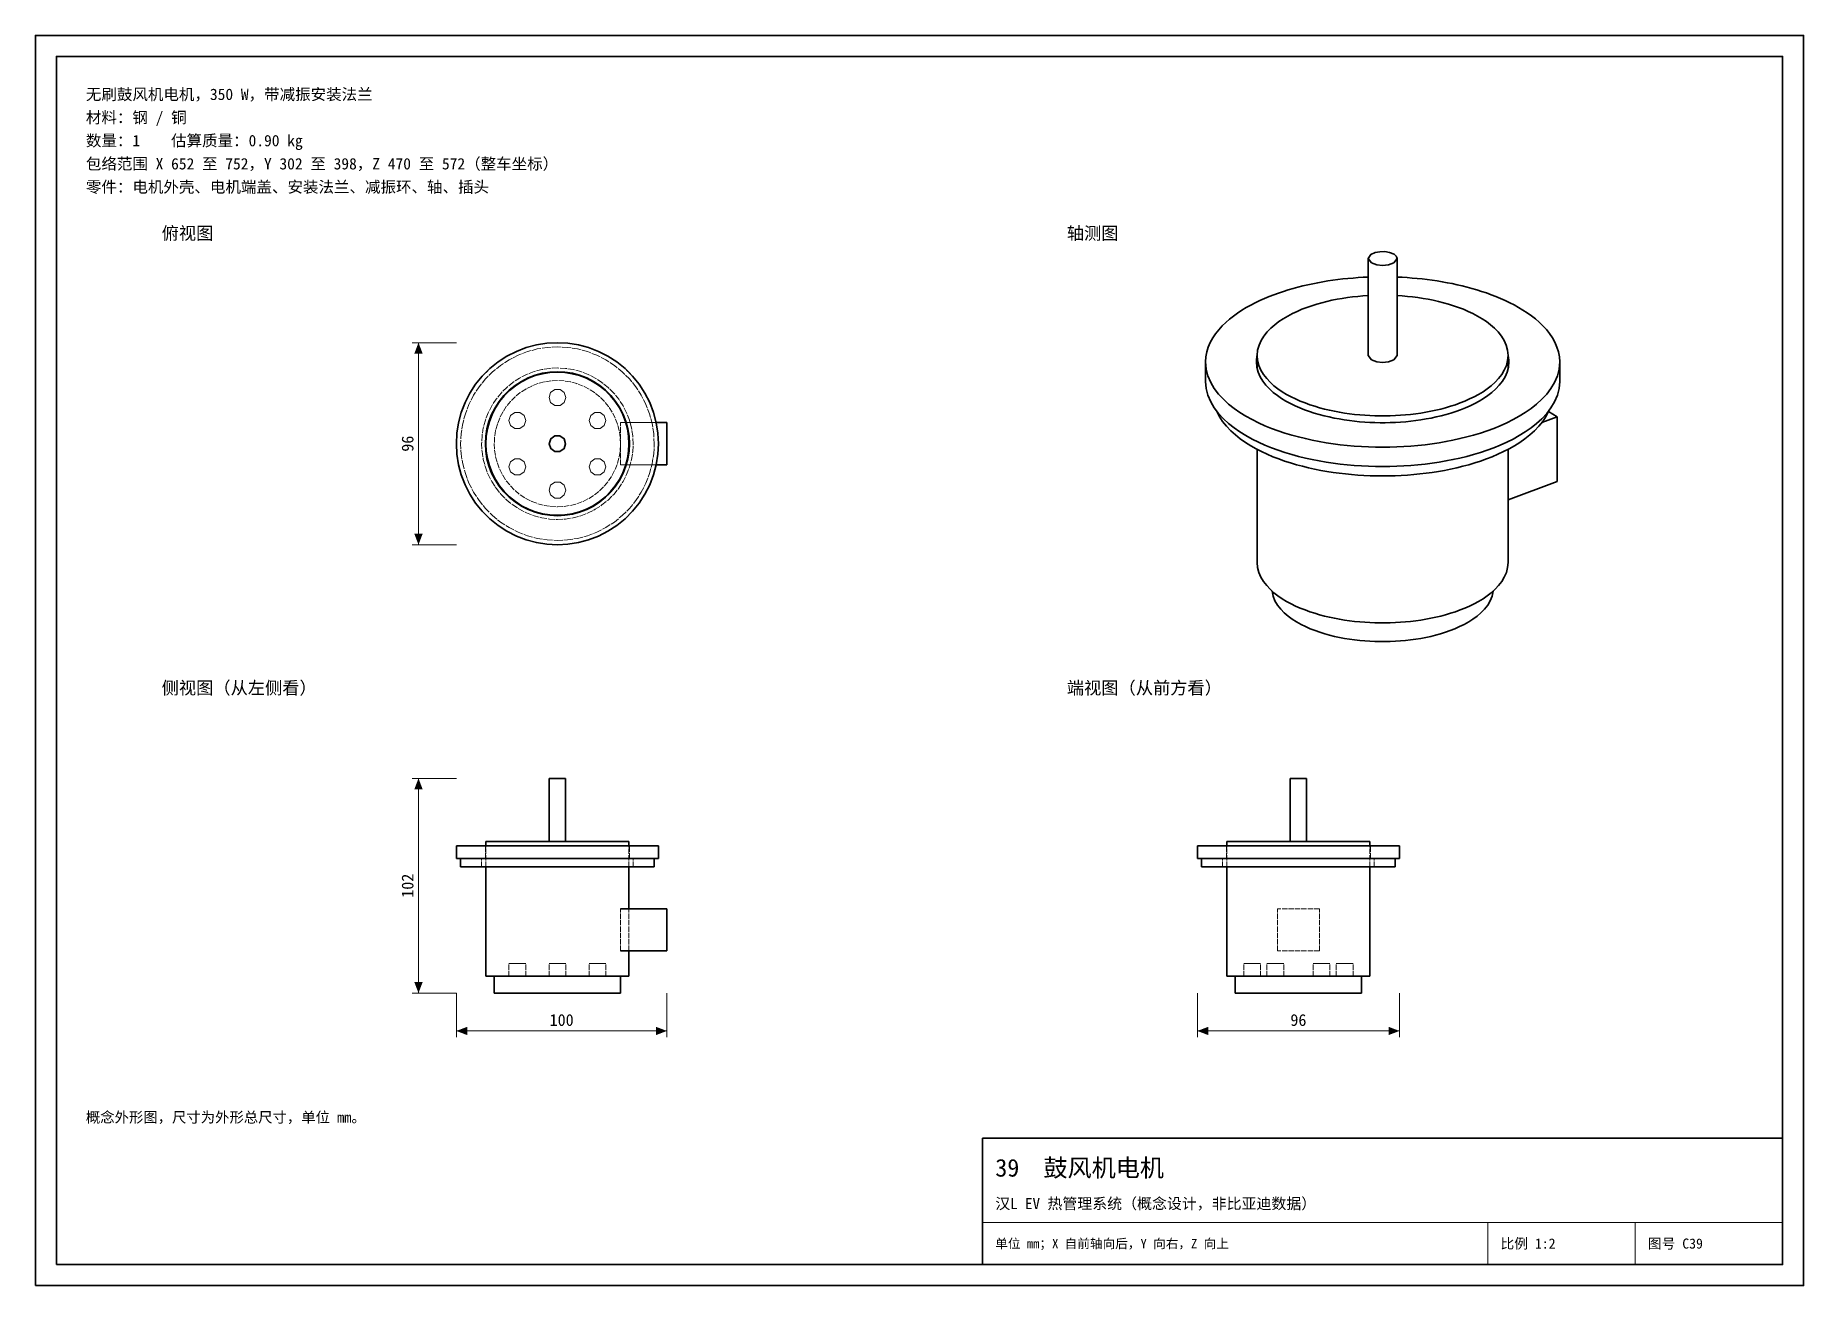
# Model space of a CAD drawing. Header units: millimetres. Extents: x 0 to 420, y 0 to 297.
import ezdxf
from ezdxf.enums import TextEntityAlignment as Align

# ---------------------------------------------------------------- set-up
doc = ezdxf.new("R2010")
doc.units = ezdxf.units.MM
doc.linetypes.add('DASHED', pattern=[1.524, 1.27, -0.254])
for name, color, linetype, lineweight, true_color in [('DIM', 7, 'Continuous', 18, 0x1e5aa0), ('FRAME', 7, 'Continuous', 35, 0x3c3c3c), ('HIDDEN', 7, 'DASHED', 13, 0x969696), ('OUTLINE', 7, 'Continuous', 35, 0x141414), ('TEXT', 7, 'Continuous', 18, 0x141414), ('THIN', 7, 'Continuous', 13, 0x6e6e6e)]:
    doc.layers.add(name, color=color, linetype=linetype, lineweight=lineweight, true_color=true_color)
doc.styles.add('ZH', font='simsun.ttc')

msp = doc.modelspace()

# ---------------------------------------------------------------- texts
at = {"layer": 'DIM', "style": 'ZH'}
for s, p in [('96', (88.4, 200)), ('102', (88.4, 95))]:
    msp.add_text(s, height=2.8, rotation=90, dxfattribs=at).set_placement(p, align=Align.MIDDLE_CENTER)
for s, p in [('100', (125, 63.1)), ('96', (300, 63.1))]:
    msp.add_text(s, height=2.8, dxfattribs=at).set_placement(p, align=Align.MIDDLE_CENTER)
at = {"layer": 'TEXT', "style": 'ZH'}
for s, height, p in [('无刷鼓风机电机，350 W，带减振安装法兰', 2.7, (12, 283)), ('材料：钢 / 铜', 2.7, (12, 277.5)), ('数量：1    估算质量：0.90 kg', 2.7, (12, 272)), ('包络范围 X 652 至 752，Y 302 至 398，Z 470 至 572（整车坐标）', 2.7, (12, 266.5)), ('零件：电机外壳、电机端盖、安装法兰、减振环、轴、插头', 2.7, (12, 261)), ('俯视图', 3, (30, 250)), ('轴测图', 3, (245, 250)), ('侧视图（从左侧看）', 3, (30, 142)), ('端视图（从前方看）', 3, (245, 142)), ('概念外形图，尺寸为外形总尺寸，单位 mm。', 2.5, (12, 40)), ('39  鼓风机电机', 4.2, (228, 28)), ('汉L EV 热管理系统（概念设计，非比亚迪数据）', 2.6, (228, 19.5)), ('单位 mm；X 自前轴向后，Y 向右，Z 向上', 2.2, (228, 10)), ('比例 1:2', 2.4, (348, 10)), ('图号 C39', 2.4, (383, 10))]:
    msp.add_text(s, height=height, dxfattribs=at).set_placement(p, align=Align.MIDDLE_LEFT)

# ---------------------------------------------------------------- hatches: boundary and pattern name
at = {"layer": 'DIM'}
for points in [[(91, 224), (90.01, 221.4), (91.99, 221.4)], [(91, 176), (91.99, 178.6), (90.01, 178.6)], [(91, 120.5), (90.01, 117.9), (91.99, 117.9)], [(91, 69.5), (91.99, 72.1), (90.01, 72.1)], [(100, 60.5), (102.6, 59.51), (102.6, 61.49)], [(150, 60.5), (147.4, 61.49), (147.4, 59.51)], [(276, 60.5), (278.6, 59.51), (278.6, 61.49)], [(324, 60.5), (321.4, 61.49), (321.4, 59.51)]]:
    msp.add_hatch(color=7, dxfattribs=at).paths.add_polyline_path(points)

# ---------------------------------------------------------------- linework, layer by layer
for points in [[(100, 224), (89.5, 224)], [(91, 176), (91, 224)], [(100, 176), (89.5, 176)], [(100, 120.5), (89.5, 120.5)], [(91, 69.5), (91, 120.5)], [(100, 69.5), (89.5, 69.5)], [(100, 69.5), (100, 59)], [(150, 69.5), (150, 59)], [(276, 69.5), (276, 59)], [(324, 69.5), (324, 59)], [(100, 60.5), (150, 60.5)], [(276, 60.5), (324, 60.5)]]:
    msp.add_lwpolyline(points, dxfattribs=at)
at = {"layer": 'FRAME'}
for points in [[(0, 0), (420, 0), (420, 297), (0, 297)], [(5, 5), (415, 5), (415, 292), (5, 292)], [(225, 5), (415, 5), (415, 35), (225, 35)]]:
    msp.add_lwpolyline(points, close=True, dxfattribs=at)
at = {"layer": 'HIDDEN'}
for points in [[(148, 200), (147.87, 202.51), (147.48, 204.99), (146.83, 207.42), (145.93, 209.76), (144.78, 212), (143.42, 214.11), (141.84, 216.06), (140.06, 217.84), (138.11, 219.42), (136, 220.78), (133.76, 221.93), (131.42, 222.83), (128.99, 223.48), (126.51, 223.87), (124, 224), (121.49, 223.87), (119.01, 223.48), (116.58, 222.83), (114.24, 221.93), (112, 220.78), (109.89, 219.42), (107.94, 217.84), (106.16, 216.06), (104.58, 214.11), (103.22, 212), (102.07, 209.76), (101.17, 207.42), (100.52, 204.99), (100.13, 202.51), (100, 200), (100.13, 197.49), (100.52, 195.01), (101.17, 192.58), (102.07, 190.24), (103.22, 188), (104.58, 185.89), (106.16, 183.94), (107.94, 182.16), (109.89, 180.58), (112, 179.22), (114.24, 178.07), (116.58, 177.17), (119.01, 176.52), (121.49, 176.13), (124, 176), (126.51, 176.13), (128.99, 176.52), (131.42, 177.17), (133.76, 178.07), (136, 179.22), (138.11, 180.58), (140.06, 182.16), (141.84, 183.94), (143.42, 185.89), (144.78, 188), (145.93, 190.24), (146.83, 192.58), (147.48, 195.01), (147.87, 197.49), (148, 200)], [(147, 200), (146.87, 202.4), (146.5, 204.78), (145.87, 207.11), (145.01, 209.35), (143.92, 211.5), (142.61, 213.52), (141.09, 215.39), (139.39, 217.09), (137.52, 218.61), (135.5, 219.92), (133.35, 221.01), (131.11, 221.87), (128.78, 222.5), (126.4, 222.87), (124, 223), (121.6, 222.87), (119.22, 222.5), (116.89, 221.87), (114.65, 221.01), (112.5, 219.92), (110.48, 218.61), (108.61, 217.09), (106.91, 215.39), (105.39, 213.52), (104.08, 211.5), (102.99, 209.35), (102.13, 207.11), (101.5, 204.78), (101.13, 202.4), (101, 200), (101.13, 197.6), (101.5, 195.22), (102.13, 192.89), (102.99, 190.65), (104.08, 188.5), (105.39, 186.48), (106.91, 184.61), (108.61, 182.91), (110.48, 181.39), (112.5, 180.08), (114.65, 178.99), (116.89, 178.13), (119.22, 177.5), (121.6, 177.13), (124, 177), (126.4, 177.13), (128.78, 177.5), (131.11, 178.13), (133.35, 178.99), (135.5, 180.08), (137.52, 181.39), (139.39, 182.91), (141.09, 184.61), (142.61, 186.48), (143.92, 188.5), (145.01, 190.65), (145.87, 192.89), (146.5, 195.22), (146.87, 197.6), (147, 200)], [(147, 200), (146.87, 202.4), (146.5, 204.78), (145.87, 207.11), (145.01, 209.35), (143.92, 211.5), (142.61, 213.52), (141.09, 215.39), (139.39, 217.09), (137.52, 218.61), (135.5, 219.92), (133.35, 221.01), (131.11, 221.87), (128.78, 222.5), (126.4, 222.87), (124, 223), (121.6, 222.87), (119.22, 222.5), (116.89, 221.87), (114.65, 221.01), (112.5, 219.92), (110.48, 218.61), (108.61, 217.09), (106.91, 215.39), (105.39, 213.52), (104.08, 211.5), (102.99, 209.35), (102.13, 207.11), (101.5, 204.78), (101.13, 202.4), (101, 200), (101.13, 197.6), (101.5, 195.22), (102.13, 192.89), (102.99, 190.65), (104.08, 188.5), (105.39, 186.48), (106.91, 184.61), (108.61, 182.91), (110.48, 181.39), (112.5, 180.08), (114.65, 178.99), (116.89, 178.13), (119.22, 177.5), (121.6, 177.13), (124, 177), (126.4, 177.13), (128.78, 177.5), (131.11, 178.13), (133.35, 178.99), (135.5, 180.08), (137.52, 181.39), (139.39, 182.91), (141.09, 184.61), (142.61, 186.48), (143.92, 188.5), (145.01, 190.65), (145.87, 192.89), (146.5, 195.22), (146.87, 197.6), (147, 200)], [(142, 200), (141.9, 201.88), (141.61, 203.74), (141.12, 205.56), (140.44, 207.32), (139.59, 209), (138.56, 210.58), (137.38, 212.04), (136.04, 213.38), (134.58, 214.56), (133, 215.59), (131.32, 216.44), (129.56, 217.12), (127.74, 217.61), (125.88, 217.9), (124, 218), (122.12, 217.9), (120.26, 217.61), (118.44, 217.12), (116.68, 216.44), (115, 215.59), (113.42, 214.56), (111.96, 213.38), (110.62, 212.04), (109.44, 210.58), (108.41, 209), (107.56, 207.32), (106.88, 205.56), (106.39, 203.74), (106.1, 201.88), (106, 200), (106.1, 198.12), (106.39, 196.26), (106.88, 194.44), (107.56, 192.68), (108.41, 191), (109.44, 189.42), (110.62, 187.96), (111.96, 186.62), (113.42, 185.44), (115, 184.41), (116.68, 183.56), (118.44, 182.88), (120.26, 182.39), (122.12, 182.1), (124, 182), (125.88, 182.1), (127.74, 182.39), (129.56, 182.88), (131.32, 183.56), (133, 184.41), (134.58, 185.44), (136.04, 186.62), (137.38, 187.96), (138.56, 189.42), (139.59, 191), (140.44, 192.68), (141.12, 194.44), (141.61, 196.26), (141.9, 198.12), (142, 200)], [(142, 200), (141.9, 201.88), (141.61, 203.74), (141.12, 205.56), (140.44, 207.32), (139.59, 209), (138.56, 210.58), (137.38, 212.04), (136.04, 213.38), (134.58, 214.56), (133, 215.59), (131.32, 216.44), (129.56, 217.12), (127.74, 217.61), (125.88, 217.9), (124, 218), (122.12, 217.9), (120.26, 217.61), (118.44, 217.12), (116.68, 216.44), (115, 215.59), (113.42, 214.56), (111.96, 213.38), (110.62, 212.04), (109.44, 210.58), (108.41, 209), (107.56, 207.32), (106.88, 205.56), (106.39, 203.74), (106.1, 201.88), (106, 200), (106.1, 198.12), (106.39, 196.26), (106.88, 194.44), (107.56, 192.68), (108.41, 191), (109.44, 189.42), (110.62, 187.96), (111.96, 186.62), (113.42, 185.44), (115, 184.41), (116.68, 183.56), (118.44, 182.88), (120.26, 182.39), (122.12, 182.1), (124, 182), (125.88, 182.1), (127.74, 182.39), (129.56, 182.88), (131.32, 183.56), (133, 184.41), (134.58, 185.44), (136.04, 186.62), (137.38, 187.96), (138.56, 189.42), (139.59, 191), (140.44, 192.68), (141.12, 194.44), (141.61, 196.26), (141.9, 198.12), (142, 200)], [(141.1, 200), (141.01, 201.79), (140.73, 203.56), (140.26, 205.28), (139.62, 206.96), (138.81, 208.55), (137.83, 210.05), (136.71, 211.44), (135.44, 212.71), (134.05, 213.83), (132.55, 214.81), (130.96, 215.62), (129.28, 216.26), (127.56, 216.73), (125.79, 217.01), (124, 217.1), (122.21, 217.01), (120.44, 216.73), (118.72, 216.26), (117.04, 215.62), (115.45, 214.81), (113.95, 213.83), (112.56, 212.71), (111.29, 211.44), (110.17, 210.05), (109.19, 208.55), (108.38, 206.96), (107.74, 205.28), (107.27, 203.56), (106.99, 201.79), (106.9, 200), (106.99, 198.21), (107.27, 196.44), (107.74, 194.72), (108.38, 193.04), (109.19, 191.45), (110.17, 189.95), (111.29, 188.56), (112.56, 187.29), (113.95, 186.17), (115.45, 185.19), (117.04, 184.38), (118.72, 183.74), (120.44, 183.27), (122.21, 182.99), (124, 182.9), (125.79, 182.99), (127.56, 183.27), (129.28, 183.74), (130.96, 184.38), (132.55, 185.19), (134.05, 186.17), (135.44, 187.29), (136.71, 188.56), (137.83, 189.95), (138.81, 191.45), (139.62, 193.04), (140.26, 194.72), (140.73, 196.44), (141.01, 198.21), (141.1, 200)], [(141, 200), (140.91, 201.78), (140.63, 203.53), (140.17, 205.25), (139.53, 206.91), (138.72, 208.5), (137.75, 209.99), (136.63, 211.38), (135.38, 212.63), (133.99, 213.75), (132.5, 214.72), (130.91, 215.53), (129.25, 216.17), (127.53, 216.63), (125.78, 216.91), (124, 217), (122.22, 216.91), (120.47, 216.63), (118.75, 216.17), (117.09, 215.53), (115.5, 214.72), (114.01, 213.75), (112.62, 212.63), (111.37, 211.38), (110.25, 209.99), (109.28, 208.5), (108.47, 206.91), (107.83, 205.25), (107.37, 203.53), (107.09, 201.78), (107, 200), (107.09, 198.22), (107.37, 196.47), (107.83, 194.75), (108.47, 193.09), (109.28, 191.5), (110.25, 190.01), (111.37, 188.62), (112.62, 187.37), (114.01, 186.25), (115.5, 185.28), (117.09, 184.47), (118.75, 183.83), (120.47, 183.37), (122.22, 183.09), (124, 183), (125.78, 183.09), (127.53, 183.37), (129.25, 183.83), (130.91, 184.47), (132.5, 185.28), (133.99, 186.25), (135.38, 187.37), (136.63, 188.62), (137.75, 190.01), (138.72, 191.5), (139.53, 193.09), (140.17, 194.75), (140.63, 196.47), (140.91, 198.22), (141, 200)], [(139, 200), (138.92, 201.57), (138.67, 203.12), (138.27, 204.64), (137.7, 206.1), (136.99, 207.5), (136.14, 208.82), (135.15, 210.04), (134.04, 211.15), (132.82, 212.14), (131.5, 212.99), (130.1, 213.7), (128.64, 214.27), (127.12, 214.67), (125.57, 214.92), (124, 215), (122.43, 214.92), (120.88, 214.67), (119.36, 214.27), (117.9, 213.7), (116.5, 212.99), (115.18, 212.14), (113.96, 211.15), (112.85, 210.04), (111.86, 208.82), (111.01, 207.5), (110.3, 206.1), (109.73, 204.64), (109.33, 203.12), (109.08, 201.57), (109, 200), (109.08, 198.43), (109.33, 196.88), (109.73, 195.36), (110.3, 193.9), (111.01, 192.5), (111.86, 191.18), (112.85, 189.96), (113.96, 188.85), (115.18, 187.86), (116.5, 187.01), (117.9, 186.3), (119.36, 185.73), (120.88, 185.33), (122.43, 185.08), (124, 185), (125.57, 185.08), (127.12, 185.33), (128.64, 185.73), (130.1, 186.3), (131.5, 187.01), (132.82, 187.86), (134.04, 188.85), (135.15, 189.96), (136.14, 191.18), (136.99, 192.5), (137.7, 193.9), (138.27, 195.36), (138.67, 196.88), (138.92, 198.43), (139, 200)], [(139, 200), (138.92, 201.57), (138.67, 203.12), (138.27, 204.64), (137.7, 206.1), (136.99, 207.5), (136.14, 208.82), (135.15, 210.04), (134.04, 211.15), (132.82, 212.14), (131.5, 212.99), (130.1, 213.7), (128.64, 214.27), (127.12, 214.67), (125.57, 214.92), (124, 215), (122.43, 214.92), (120.88, 214.67), (119.36, 214.27), (117.9, 213.7), (116.5, 212.99), (115.18, 212.14), (113.96, 211.15), (112.85, 210.04), (111.86, 208.82), (111.01, 207.5), (110.3, 206.1), (109.73, 204.64), (109.33, 203.12), (109.08, 201.57), (109, 200), (109.08, 198.43), (109.33, 196.88), (109.73, 195.36), (110.3, 193.9), (111.01, 192.5), (111.86, 191.18), (112.85, 189.96), (113.96, 188.85), (115.18, 187.86), (116.5, 187.01), (117.9, 186.3), (119.36, 185.73), (120.88, 185.33), (122.43, 185.08), (124, 185), (125.57, 185.08), (127.12, 185.33), (128.64, 185.73), (130.1, 186.3), (131.5, 187.01), (132.82, 187.86), (134.04, 188.85), (135.15, 189.96), (136.14, 191.18), (136.99, 192.5), (137.7, 193.9), (138.27, 195.36), (138.67, 196.88), (138.92, 198.43), (139, 200)], [(126, 211), (125.62, 212.18), (124.62, 212.9), (123.38, 212.9), (122.38, 212.18), (122, 211), (122.38, 209.82), (123.38, 209.1), (124.62, 209.1), (125.62, 209.82), (126, 211)], [(126, 211), (125.62, 212.18), (124.62, 212.9), (123.38, 212.9), (122.38, 212.18), (122, 211), (122.38, 209.82), (123.38, 209.1), (124.62, 209.1), (125.62, 209.82), (126, 211)], [(116.47, 205.5), (116.09, 206.68), (115.09, 207.4), (113.86, 207.4), (112.86, 206.68), (112.47, 205.5), (112.86, 204.32), (113.86, 203.6), (115.09, 203.6), (116.09, 204.32), (116.47, 205.5)], [(116.47, 205.5), (116.09, 206.68), (115.09, 207.4), (113.86, 207.4), (112.86, 206.68), (112.47, 205.5), (112.86, 204.32), (113.86, 203.6), (115.09, 203.6), (116.09, 204.32), (116.47, 205.5)], [(135.53, 205.5), (135.14, 206.68), (134.14, 207.4), (132.91, 207.4), (131.91, 206.68), (131.53, 205.5), (131.91, 204.32), (132.91, 203.6), (134.14, 203.6), (135.14, 204.32), (135.53, 205.5)], [(135.53, 205.5), (135.14, 206.68), (134.14, 207.4), (132.91, 207.4), (131.91, 206.68), (131.53, 205.5), (131.91, 204.32), (132.91, 203.6), (134.14, 203.6), (135.14, 204.32), (135.53, 205.5)], [(125.95, 200), (125.58, 201.15), (124.6, 201.85), (123.4, 201.85), (122.42, 201.15), (122.05, 200), (122.42, 198.85), (123.4, 198.15), (124.6, 198.15), (125.58, 198.85), (125.95, 200)], [(139, 195), (139, 205)], [(139, 195), (139, 205)], [(139, 205), (150, 205)], [(139, 205), (140.25, 205)], [(140.35, 205), (147.47, 205)], [(150, 195), (150, 205)], [(116.47, 194.5), (116.09, 195.68), (115.09, 196.4), (113.86, 196.4), (112.86, 195.68), (112.47, 194.5), (112.86, 193.32), (113.86, 192.6), (115.09, 192.6), (116.09, 193.32), (116.47, 194.5)], [(116.47, 194.5), (116.09, 195.68), (115.09, 196.4), (113.86, 196.4), (112.86, 195.68), (112.47, 194.5), (112.86, 193.32), (113.86, 192.6), (115.09, 192.6), (116.09, 193.32), (116.47, 194.5)], [(135.53, 194.5), (135.14, 195.68), (134.14, 196.4), (132.91, 196.4), (131.91, 195.68), (131.53, 194.5), (131.91, 193.32), (132.91, 192.6), (134.14, 192.6), (135.14, 193.32), (135.53, 194.5)], [(135.53, 194.5), (135.14, 195.68), (134.14, 196.4), (132.91, 196.4), (131.91, 195.68), (131.53, 194.5), (131.91, 193.32), (132.91, 192.6), (134.14, 192.6), (135.14, 193.32), (135.53, 194.5)], [(139, 195), (150, 195)], [(139, 195), (140.25, 195)], [(140.35, 195), (147.47, 195)], [(126, 189), (125.62, 190.18), (124.62, 190.9), (123.38, 190.9), (122.38, 190.18), (122, 189), (122.38, 187.82), (123.38, 187.1), (124.62, 187.1), (125.62, 187.82), (126, 189)], [(126, 189), (125.62, 190.18), (124.62, 190.9), (123.38, 190.9), (122.38, 190.18), (122, 189), (122.38, 187.82), (123.38, 187.1), (124.62, 187.1), (125.62, 187.82), (126, 189)], [(125.95, 120.5), (125.3, 120.5), (124.65, 120.5), (124, 120.5), (123.35, 120.5), (122.7, 120.5), (122.05, 120.5)], [(300, 120.5), (299.68, 120.5), (299.35, 120.5), (299.03, 120.5), (298.7, 120.5), (298.38, 120.5), (298.05, 120.5)], [(301.95, 120.5), (301.62, 120.5), (301.3, 120.5), (300.98, 120.5), (300.65, 120.5), (300.32, 120.5), (300, 120.5)], [(141, 105.5), (139.79, 105.5), (138.57, 105.5), (137.36, 105.5), (136.14, 105.5), (134.93, 105.5), (133.71, 105.5), (132.5, 105.5), (131.29, 105.5), (130.07, 105.5), (128.86, 105.5), (127.64, 105.5), (126.43, 105.5), (125.21, 105.5), (124, 105.5), (122.79, 105.5), (121.57, 105.5), (120.36, 105.5), (119.14, 105.5), (117.93, 105.5), (116.71, 105.5), (115.5, 105.5), (114.29, 105.5), (113.07, 105.5), (111.86, 105.5), (110.64, 105.5), (109.43, 105.5), (108.21, 105.5), (107, 105.5)], [(125.95, 105.5), (125.3, 105.5), (124.65, 105.5), (124, 105.5), (123.35, 105.5), (122.7, 105.5), (122.05, 105.5)], [(122.05, 105.5), (122.7, 105.5), (123.35, 105.5), (124, 105.5), (124.65, 105.5), (125.3, 105.5), (125.95, 105.5)], [(300, 105.5), (298.79, 105.5), (297.57, 105.5), (296.36, 105.5), (295.14, 105.5), (293.93, 105.5), (292.71, 105.5), (291.5, 105.5), (290.29, 105.5), (289.07, 105.5), (287.86, 105.5), (286.64, 105.5), (285.43, 105.5), (284.21, 105.5), (283, 105.5)], [(300, 105.5), (299.68, 105.5), (299.35, 105.5), (299.03, 105.5), (298.7, 105.5), (298.38, 105.5), (298.05, 105.5)], [(298.05, 105.5), (298.7, 105.5), (299.35, 105.5), (300, 105.5), (300.65, 105.5), (301.3, 105.5), (301.95, 105.5)], [(317, 105.5), (315.79, 105.5), (314.57, 105.5), (313.36, 105.5), (312.14, 105.5), (310.93, 105.5), (309.71, 105.5), (308.5, 105.5), (307.29, 105.5), (306.07, 105.5), (304.86, 105.5), (303.64, 105.5), (302.43, 105.5), (301.21, 105.5), (300, 105.5)], [(301.95, 105.5), (301.62, 105.5), (301.3, 105.5), (300.98, 105.5), (300.65, 105.5), (300.32, 105.5), (300, 105.5)], [(148, 104.5), (146.8, 104.5), (145.6, 104.5), (144.4, 104.5), (143.2, 104.5), (142, 104.5), (140.8, 104.5), (139.6, 104.5), (138.4, 104.5), (137.2, 104.5), (136, 104.5), (134.8, 104.5), (133.6, 104.5), (132.4, 104.5), (131.2, 104.5), (130, 104.5), (128.8, 104.5), (127.6, 104.5), (126.4, 104.5), (125.2, 104.5), (124, 104.5), (122.8, 104.5), (121.6, 104.5), (120.4, 104.5), (119.2, 104.5), (118, 104.5), (116.8, 104.5), (115.6, 104.5), (114.4, 104.5), (113.2, 104.5), (112, 104.5), (110.8, 104.5), (109.6, 104.5), (108.4, 104.5), (107.2, 104.5), (106, 104.5), (104.8, 104.5), (103.6, 104.5), (102.4, 104.5), (101.2, 104.5), (100, 104.5)], [(148, 101.5), (146.8, 101.5), (145.6, 101.5), (144.4, 101.5), (143.2, 101.5), (142, 101.5), (140.8, 101.5), (139.6, 101.5), (138.4, 101.5), (137.2, 101.5), (136, 101.5), (134.8, 101.5), (133.6, 101.5), (132.4, 101.5), (131.2, 101.5), (130, 101.5), (128.8, 101.5), (127.6, 101.5), (126.4, 101.5), (125.2, 101.5), (124, 101.5), (122.8, 101.5), (121.6, 101.5), (120.4, 101.5), (119.2, 101.5), (118, 101.5), (116.8, 101.5), (115.6, 101.5), (114.4, 101.5), (113.2, 101.5), (112, 101.5), (110.8, 101.5), (109.6, 101.5), (108.4, 101.5), (107.2, 101.5), (106, 101.5), (104.8, 101.5), (103.6, 101.5), (102.4, 101.5), (101.2, 101.5), (100, 101.5)], [(147, 101.5), (145.79, 101.5), (144.58, 101.5), (143.37, 101.5), (142.16, 101.5), (140.95, 101.5), (139.74, 101.5), (138.53, 101.5), (137.32, 101.5), (136.11, 101.5), (134.89, 101.5), (133.68, 101.5), (132.47, 101.5), (131.26, 101.5), (130.05, 101.5), (128.84, 101.5), (127.63, 101.5), (126.42, 101.5), (125.21, 101.5), (124, 101.5), (122.79, 101.5), (121.58, 101.5), (120.37, 101.5), (119.16, 101.5), (117.95, 101.5), (116.74, 101.5), (115.53, 101.5), (114.32, 101.5), (113.11, 101.5), (111.89, 101.5), (110.68, 101.5), (109.47, 101.5), (108.26, 101.5), (107.05, 101.5), (105.84, 101.5), (104.63, 101.5), (103.42, 101.5), (102.21, 101.5), (101, 101.5)], [(101, 101.5), (102.21, 101.5), (103.42, 101.5), (104.63, 101.5), (105.84, 101.5), (107.05, 101.5), (108.26, 101.5), (109.47, 101.5), (110.68, 101.5), (111.89, 101.5), (113.11, 101.5), (114.32, 101.5), (115.53, 101.5), (116.74, 101.5), (117.95, 101.5), (119.16, 101.5), (120.37, 101.5), (121.58, 101.5), (122.79, 101.5), (124, 101.5), (125.21, 101.5), (126.42, 101.5), (127.63, 101.5), (128.84, 101.5), (130.05, 101.5), (131.26, 101.5), (132.47, 101.5), (133.68, 101.5), (134.89, 101.5), (136.11, 101.5), (137.32, 101.5), (138.53, 101.5), (139.74, 101.5), (140.95, 101.5), (142.16, 101.5), (143.37, 101.5), (144.58, 101.5), (145.79, 101.5), (147, 101.5)], [(142, 101.5), (140.8, 101.5), (139.6, 101.5), (138.4, 101.5), (137.2, 101.5), (136, 101.5), (134.8, 101.5), (133.6, 101.5), (132.4, 101.5), (131.2, 101.5), (130, 101.5), (128.8, 101.5), (127.6, 101.5), (126.4, 101.5), (125.2, 101.5), (124, 101.5), (122.8, 101.5), (121.6, 101.5), (120.4, 101.5), (119.2, 101.5), (118, 101.5), (116.8, 101.5), (115.6, 101.5), (114.4, 101.5), (113.2, 101.5), (112, 101.5), (110.8, 101.5), (109.6, 101.5), (108.4, 101.5), (107.2, 101.5), (106, 101.5)], [(106, 101.5), (107.2, 101.5), (108.4, 101.5), (109.6, 101.5), (110.8, 101.5), (112, 101.5), (113.2, 101.5), (114.4, 101.5), (115.6, 101.5), (116.8, 101.5), (118, 101.5), (119.2, 101.5), (120.4, 101.5), (121.6, 101.5), (122.8, 101.5), (124, 101.5), (125.2, 101.5), (126.4, 101.5), (127.6, 101.5), (128.8, 101.5), (130, 101.5), (131.2, 101.5), (132.4, 101.5), (133.6, 101.5), (134.8, 101.5), (136, 101.5), (137.2, 101.5), (138.4, 101.5), (139.6, 101.5), (140.8, 101.5), (142, 101.5)], [(106, 99.5), (106, 101.5)], [(141.1, 104.5), (139.88, 104.5), (138.66, 104.5), (137.44, 104.5), (136.21, 104.5), (134.99, 104.5), (133.77, 104.5), (132.55, 104.5), (131.33, 104.5), (130.11, 104.5), (128.89, 104.5), (127.66, 104.5), (126.44, 104.5), (125.22, 104.5), (124, 104.5), (122.78, 104.5), (121.56, 104.5), (120.34, 104.5), (119.11, 104.5), (117.89, 104.5), (116.67, 104.5), (115.45, 104.5), (114.23, 104.5), (113.01, 104.5), (111.79, 104.5), (110.56, 104.5), (109.34, 104.5), (108.12, 104.5), (106.9, 104.5)], [(106.9, 104.5), (108.12, 104.5), (109.34, 104.5), (110.56, 104.5), (111.79, 104.5), (113.01, 104.5), (114.23, 104.5), (115.45, 104.5), (116.67, 104.5), (117.89, 104.5), (119.11, 104.5), (120.34, 104.5), (121.56, 104.5), (122.78, 104.5), (124, 104.5), (125.22, 104.5), (126.44, 104.5), (127.66, 104.5), (128.89, 104.5), (130.11, 104.5), (131.33, 104.5), (132.55, 104.5), (133.77, 104.5), (134.99, 104.5), (136.21, 104.5), (137.44, 104.5), (138.66, 104.5), (139.88, 104.5), (141.1, 104.5)], [(106.9, 101.5), (106.9, 104.5)], [(141.1, 101.5), (139.88, 101.5), (138.66, 101.5), (137.44, 101.5), (136.21, 101.5), (134.99, 101.5), (133.77, 101.5), (132.55, 101.5), (131.33, 101.5), (130.11, 101.5), (128.89, 101.5), (127.66, 101.5), (126.44, 101.5), (125.22, 101.5), (124, 101.5), (122.78, 101.5), (121.56, 101.5), (120.34, 101.5), (119.11, 101.5), (117.89, 101.5), (116.67, 101.5), (115.45, 101.5), (114.23, 101.5), (113.01, 101.5), (111.79, 101.5), (110.56, 101.5), (109.34, 101.5), (108.12, 101.5), (106.9, 101.5)], [(106.9, 101.5), (108.12, 101.5), (109.34, 101.5), (110.56, 101.5), (111.79, 101.5), (113.01, 101.5), (114.23, 101.5), (115.45, 101.5), (116.67, 101.5), (117.89, 101.5), (119.11, 101.5), (120.34, 101.5), (121.56, 101.5), (122.78, 101.5), (124, 101.5), (125.22, 101.5), (126.44, 101.5), (127.66, 101.5), (128.89, 101.5), (130.11, 101.5), (131.33, 101.5), (132.55, 101.5), (133.77, 101.5), (134.99, 101.5), (136.21, 101.5), (137.44, 101.5), (138.66, 101.5), (139.88, 101.5), (141.1, 101.5)], [(107, 99.5), (107, 104.5)], [(141, 99.5), (141, 104.5)], [(141.1, 101.5), (141.1, 104.5)], [(142, 99.5), (142, 101.5)], [(300, 104.5), (298.8, 104.5), (297.6, 104.5), (296.4, 104.5), (295.2, 104.5), (294, 104.5), (292.8, 104.5), (291.6, 104.5), (290.4, 104.5), (289.2, 104.5), (288, 104.5), (286.8, 104.5), (285.6, 104.5), (284.4, 104.5), (283.2, 104.5), (282, 104.5), (280.8, 104.5), (279.6, 104.5), (278.4, 104.5), (277.2, 104.5), (276, 104.5)], [(300, 101.5), (298.8, 101.5), (297.6, 101.5), (296.4, 101.5), (295.2, 101.5), (294, 101.5), (292.8, 101.5), (291.6, 101.5), (290.4, 101.5), (289.2, 101.5), (288, 101.5), (286.8, 101.5), (285.6, 101.5), (284.4, 101.5), (283.2, 101.5), (282, 101.5), (280.8, 101.5), (279.6, 101.5), (278.4, 101.5), (277.2, 101.5), (276, 101.5)], [(300, 101.5), (298.79, 101.5), (297.58, 101.5), (296.37, 101.5), (295.16, 101.5), (293.95, 101.5), (292.74, 101.5), (291.53, 101.5), (290.32, 101.5), (289.11, 101.5), (287.89, 101.5), (286.68, 101.5), (285.47, 101.5), (284.26, 101.5), (283.05, 101.5), (281.84, 101.5), (280.63, 101.5), (279.42, 101.5), (278.21, 101.5), (277, 101.5)], [(277, 101.5), (278.21, 101.5), (279.42, 101.5), (280.63, 101.5), (281.84, 101.5), (283.05, 101.5), (284.26, 101.5), (285.47, 101.5), (286.68, 101.5), (287.89, 101.5), (289.11, 101.5), (290.32, 101.5), (291.53, 101.5), (292.74, 101.5), (293.95, 101.5), (295.16, 101.5), (296.37, 101.5), (297.58, 101.5), (298.79, 101.5), (300, 101.5), (301.21, 101.5), (302.42, 101.5), (303.63, 101.5), (304.84, 101.5), (306.05, 101.5), (307.26, 101.5), (308.47, 101.5), (309.68, 101.5), (310.89, 101.5), (312.11, 101.5), (313.32, 101.5), (314.53, 101.5), (315.74, 101.5), (316.95, 101.5), (318.16, 101.5), (319.37, 101.5), (320.58, 101.5), (321.79, 101.5), (323, 101.5)], [(300, 101.5), (298.8, 101.5), (297.6, 101.5), (296.4, 101.5), (295.2, 101.5), (294, 101.5), (292.8, 101.5), (291.6, 101.5), (290.4, 101.5), (289.2, 101.5), (288, 101.5), (286.8, 101.5), (285.6, 101.5), (284.4, 101.5), (283.2, 101.5), (282, 101.5)], [(282, 101.5), (283.2, 101.5), (284.4, 101.5), (285.6, 101.5), (286.8, 101.5), (288, 101.5), (289.2, 101.5), (290.4, 101.5), (291.6, 101.5), (292.8, 101.5), (294, 101.5), (295.2, 101.5), (296.4, 101.5), (297.6, 101.5), (298.8, 101.5), (300, 101.5), (301.2, 101.5), (302.4, 101.5), (303.6, 101.5), (304.8, 101.5), (306, 101.5), (307.2, 101.5), (308.4, 101.5), (309.6, 101.5), (310.8, 101.5), (312, 101.5), (313.2, 101.5), (314.4, 101.5), (315.6, 101.5), (316.8, 101.5), (318, 101.5)], [(282, 99.5), (282, 101.5)], [(300, 104.5), (298.78, 104.5), (297.56, 104.5), (296.34, 104.5), (295.11, 104.5), (293.89, 104.5), (292.67, 104.5), (291.45, 104.5), (290.23, 104.5), (289.01, 104.5), (287.79, 104.5), (286.56, 104.5), (285.34, 104.5), (284.12, 104.5), (282.9, 104.5)], [(282.9, 104.5), (284.12, 104.5), (285.34, 104.5), (286.56, 104.5), (287.79, 104.5), (289.01, 104.5), (290.23, 104.5), (291.45, 104.5), (292.67, 104.5), (293.89, 104.5), (295.11, 104.5), (296.34, 104.5), (297.56, 104.5), (298.78, 104.5), (300, 104.5), (301.22, 104.5), (302.44, 104.5), (303.66, 104.5), (304.89, 104.5), (306.11, 104.5), (307.33, 104.5), (308.55, 104.5), (309.77, 104.5), (310.99, 104.5), (312.21, 104.5), (313.44, 104.5), (314.66, 104.5), (315.88, 104.5), (317.1, 104.5)], [(282.9, 101.5), (282.9, 104.5)], [(300, 101.5), (298.78, 101.5), (297.56, 101.5), (296.34, 101.5), (295.11, 101.5), (293.89, 101.5), (292.67, 101.5), (291.45, 101.5), (290.23, 101.5), (289.01, 101.5), (287.79, 101.5), (286.56, 101.5), (285.34, 101.5), (284.12, 101.5), (282.9, 101.5)], [(282.9, 101.5), (284.12, 101.5), (285.34, 101.5), (286.56, 101.5), (287.79, 101.5), (289.01, 101.5), (290.23, 101.5), (291.45, 101.5), (292.67, 101.5), (293.89, 101.5), (295.11, 101.5), (296.34, 101.5), (297.56, 101.5), (298.78, 101.5), (300, 101.5), (301.22, 101.5), (302.44, 101.5), (303.66, 101.5), (304.89, 101.5), (306.11, 101.5), (307.33, 101.5), (308.55, 101.5), (309.77, 101.5), (310.99, 101.5), (312.21, 101.5), (313.44, 101.5), (314.66, 101.5), (315.88, 101.5), (317.1, 101.5)], [(283, 99.5), (283, 104.5)], [(324, 104.5), (322.8, 104.5), (321.6, 104.5), (320.4, 104.5), (319.2, 104.5), (318, 104.5), (316.8, 104.5), (315.6, 104.5), (314.4, 104.5), (313.2, 104.5), (312, 104.5), (310.8, 104.5), (309.6, 104.5), (308.4, 104.5), (307.2, 104.5), (306, 104.5), (304.8, 104.5), (303.6, 104.5), (302.4, 104.5), (301.2, 104.5), (300, 104.5)], [(317.1, 104.5), (315.88, 104.5), (314.66, 104.5), (313.44, 104.5), (312.21, 104.5), (310.99, 104.5), (309.77, 104.5), (308.55, 104.5), (307.33, 104.5), (306.11, 104.5), (304.89, 104.5), (303.66, 104.5), (302.44, 104.5), (301.22, 104.5), (300, 104.5)], [(324, 101.5), (322.8, 101.5), (321.6, 101.5), (320.4, 101.5), (319.2, 101.5), (318, 101.5), (316.8, 101.5), (315.6, 101.5), (314.4, 101.5), (313.2, 101.5), (312, 101.5), (310.8, 101.5), (309.6, 101.5), (308.4, 101.5), (307.2, 101.5), (306, 101.5), (304.8, 101.5), (303.6, 101.5), (302.4, 101.5), (301.2, 101.5), (300, 101.5)], [(317.1, 101.5), (315.88, 101.5), (314.66, 101.5), (313.44, 101.5), (312.21, 101.5), (310.99, 101.5), (309.77, 101.5), (308.55, 101.5), (307.33, 101.5), (306.11, 101.5), (304.89, 101.5), (303.66, 101.5), (302.44, 101.5), (301.22, 101.5), (300, 101.5)], [(323, 101.5), (321.79, 101.5), (320.58, 101.5), (319.37, 101.5), (318.16, 101.5), (316.95, 101.5), (315.74, 101.5), (314.53, 101.5), (313.32, 101.5), (312.11, 101.5), (310.89, 101.5), (309.68, 101.5), (308.47, 101.5), (307.26, 101.5), (306.05, 101.5), (304.84, 101.5), (303.63, 101.5), (302.42, 101.5), (301.21, 101.5), (300, 101.5)], [(318, 101.5), (316.8, 101.5), (315.6, 101.5), (314.4, 101.5), (313.2, 101.5), (312, 101.5), (310.8, 101.5), (309.6, 101.5), (308.4, 101.5), (307.2, 101.5), (306, 101.5), (304.8, 101.5), (303.6, 101.5), (302.4, 101.5), (301.2, 101.5), (300, 101.5)], [(317, 99.5), (317, 104.5)], [(317.1, 101.5), (317.1, 104.5)], [(318, 99.5), (318, 101.5)], [(147, 99.5), (145.79, 99.5), (144.58, 99.5), (143.37, 99.5), (142.16, 99.5), (140.95, 99.5), (139.74, 99.5), (138.53, 99.5), (137.32, 99.5), (136.11, 99.5), (134.89, 99.5), (133.68, 99.5), (132.47, 99.5), (131.26, 99.5), (130.05, 99.5), (128.84, 99.5), (127.63, 99.5), (126.42, 99.5), (125.21, 99.5), (124, 99.5), (122.79, 99.5), (121.58, 99.5), (120.37, 99.5), (119.16, 99.5), (117.95, 99.5), (116.74, 99.5), (115.53, 99.5), (114.32, 99.5), (113.11, 99.5), (111.89, 99.5), (110.68, 99.5), (109.47, 99.5), (108.26, 99.5), (107.05, 99.5), (105.84, 99.5), (104.63, 99.5), (103.42, 99.5), (102.21, 99.5), (101, 99.5)], [(142, 99.5), (140.8, 99.5), (139.6, 99.5), (138.4, 99.5), (137.2, 99.5), (136, 99.5), (134.8, 99.5), (133.6, 99.5), (132.4, 99.5), (131.2, 99.5), (130, 99.5), (128.8, 99.5), (127.6, 99.5), (126.4, 99.5), (125.2, 99.5), (124, 99.5), (122.8, 99.5), (121.6, 99.5), (120.4, 99.5), (119.2, 99.5), (118, 99.5), (116.8, 99.5), (115.6, 99.5), (114.4, 99.5), (113.2, 99.5), (112, 99.5), (110.8, 99.5), (109.6, 99.5), (108.4, 99.5), (107.2, 99.5), (106, 99.5)], [(106, 99.5), (107.2, 99.5), (108.4, 99.5), (109.6, 99.5), (110.8, 99.5), (112, 99.5), (113.2, 99.5), (114.4, 99.5), (115.6, 99.5), (116.8, 99.5), (118, 99.5), (119.2, 99.5), (120.4, 99.5), (121.6, 99.5), (122.8, 99.5), (124, 99.5), (125.2, 99.5), (126.4, 99.5), (127.6, 99.5), (128.8, 99.5), (130, 99.5), (131.2, 99.5), (132.4, 99.5), (133.6, 99.5), (134.8, 99.5), (136, 99.5), (137.2, 99.5), (138.4, 99.5), (139.6, 99.5), (140.8, 99.5), (142, 99.5)], [(300, 99.5), (298.79, 99.5), (297.58, 99.5), (296.37, 99.5), (295.16, 99.5), (293.95, 99.5), (292.74, 99.5), (291.53, 99.5), (290.32, 99.5), (289.11, 99.5), (287.89, 99.5), (286.68, 99.5), (285.47, 99.5), (284.26, 99.5), (283.05, 99.5), (281.84, 99.5), (280.63, 99.5), (279.42, 99.5), (278.21, 99.5), (277, 99.5)], [(300, 99.5), (298.8, 99.5), (297.6, 99.5), (296.4, 99.5), (295.2, 99.5), (294, 99.5), (292.8, 99.5), (291.6, 99.5), (290.4, 99.5), (289.2, 99.5), (288, 99.5), (286.8, 99.5), (285.6, 99.5), (284.4, 99.5), (283.2, 99.5), (282, 99.5)], [(282, 99.5), (283.2, 99.5), (284.4, 99.5), (285.6, 99.5), (286.8, 99.5), (288, 99.5), (289.2, 99.5), (290.4, 99.5), (291.6, 99.5), (292.8, 99.5), (294, 99.5), (295.2, 99.5), (296.4, 99.5), (297.6, 99.5), (298.8, 99.5), (300, 99.5), (301.2, 99.5), (302.4, 99.5), (303.6, 99.5), (304.8, 99.5), (306, 99.5), (307.2, 99.5), (308.4, 99.5), (309.6, 99.5), (310.8, 99.5), (312, 99.5), (313.2, 99.5), (314.4, 99.5), (315.6, 99.5), (316.8, 99.5), (318, 99.5)], [(323, 99.5), (321.79, 99.5), (320.58, 99.5), (319.37, 99.5), (318.16, 99.5), (316.95, 99.5), (315.74, 99.5), (314.53, 99.5), (313.32, 99.5), (312.11, 99.5), (310.89, 99.5), (309.68, 99.5), (308.47, 99.5), (307.26, 99.5), (306.05, 99.5), (304.84, 99.5), (303.63, 99.5), (302.42, 99.5), (301.21, 99.5), (300, 99.5)], [(318, 99.5), (316.8, 99.5), (315.6, 99.5), (314.4, 99.5), (313.2, 99.5), (312, 99.5), (310.8, 99.5), (309.6, 99.5), (308.4, 99.5), (307.2, 99.5), (306, 99.5), (304.8, 99.5), (303.6, 99.5), (302.4, 99.5), (301.2, 99.5), (300, 99.5)], [(139, 79.5), (139, 89.5)], [(139, 79.5), (139, 89.5)], [(139, 89.5), (150, 89.5)], [(141, 79.5), (141, 89.5)], [(150, 79.5), (150, 89.5)], [(305, 89.5), (295, 89.5)], [(295, 79.5), (295, 89.5)], [(305, 89.5), (295, 89.5)], [(295, 79.5), (295, 89.5)], [(305, 79.5), (305, 89.5)], [(305, 79.5), (305, 89.5)], [(116.47, 76.5), (115.81, 76.5), (115.14, 76.5), (114.47, 76.5), (113.81, 76.5), (113.14, 76.5), (112.47, 76.5)], [(112.47, 76.5), (113.14, 76.5), (113.81, 76.5), (114.47, 76.5), (115.14, 76.5), (115.81, 76.5), (116.47, 76.5)], [(116.47, 76.5), (115.81, 76.5), (115.14, 76.5), (114.47, 76.5), (113.81, 76.5), (113.14, 76.5), (112.47, 76.5)], [(112.47, 76.5), (113.14, 76.5), (113.81, 76.5), (114.47, 76.5), (115.14, 76.5), (115.81, 76.5), (116.47, 76.5)], [(112.47, 73.5), (112.47, 76.5)], [(112.47, 73.5), (112.47, 76.5)], [(116.47, 73.5), (116.47, 76.5)], [(116.47, 73.5), (116.47, 76.5)], [(126, 76.5), (125.33, 76.5), (124.67, 76.5), (124, 76.5), (123.33, 76.5), (122.67, 76.5), (122, 76.5)], [(122, 76.5), (122.67, 76.5), (123.33, 76.5), (124, 76.5), (124.67, 76.5), (125.33, 76.5), (126, 76.5)], [(126, 76.5), (125.33, 76.5), (124.67, 76.5), (124, 76.5), (123.33, 76.5), (122.67, 76.5), (122, 76.5)], [(122, 76.5), (122.67, 76.5), (123.33, 76.5), (124, 76.5), (124.67, 76.5), (125.33, 76.5), (126, 76.5)], [(122, 73.5), (122, 76.5)], [(122, 73.5), (122, 76.5)], [(126, 73.5), (126, 76.5)], [(126, 73.5), (126, 76.5)], [(135.53, 76.5), (134.86, 76.5), (134.19, 76.5), (133.53, 76.5), (132.86, 76.5), (132.19, 76.5), (131.53, 76.5)], [(131.53, 76.5), (132.19, 76.5), (132.86, 76.5), (133.53, 76.5), (134.19, 76.5), (134.86, 76.5), (135.53, 76.5)], [(135.53, 76.5), (134.86, 76.5), (134.19, 76.5), (133.53, 76.5), (132.86, 76.5), (132.19, 76.5), (131.53, 76.5)], [(131.53, 76.5), (132.19, 76.5), (132.86, 76.5), (133.53, 76.5), (134.19, 76.5), (134.86, 76.5), (135.53, 76.5)], [(131.53, 73.5), (131.53, 76.5)], [(131.53, 73.5), (131.53, 76.5)], [(135.53, 73.5), (135.53, 76.5)], [(135.53, 73.5), (135.53, 76.5)], [(139, 79.5), (150, 79.5)], [(289, 76.5), (288.67, 76.5), (288.33, 76.5), (288, 76.5), (287.67, 76.5), (287.33, 76.5), (287, 76.5)], [(287, 76.5), (287.67, 76.5), (288.33, 76.5), (289, 76.5), (289.67, 76.5), (290.33, 76.5), (291, 76.5)], [(287, 73.5), (287, 76.5)], [(291, 76.5), (290.67, 76.5), (290.33, 76.5), (290, 76.5), (289.67, 76.5), (289.33, 76.5), (289, 76.5)], [(291, 73.5), (291, 76.5)], [(294.5, 76.5), (294.17, 76.5), (293.83, 76.5), (293.5, 76.5), (293.17, 76.5), (292.83, 76.5), (292.5, 76.5)], [(292.5, 76.5), (293.17, 76.5), (293.83, 76.5), (294.5, 76.5), (295.17, 76.5), (295.83, 76.5), (296.5, 76.5)], [(294.5, 76.5), (294.17, 76.5), (293.83, 76.5), (293.5, 76.5), (293.17, 76.5), (292.83, 76.5), (292.5, 76.5)], [(292.5, 76.5), (293.17, 76.5), (293.83, 76.5), (294.5, 76.5), (295.17, 76.5), (295.83, 76.5), (296.5, 76.5)], [(292.5, 73.5), (292.5, 76.5)], [(292.5, 73.5), (292.5, 76.5)], [(296.5, 76.5), (296.17, 76.5), (295.83, 76.5), (295.5, 76.5), (295.17, 76.5), (294.83, 76.5), (294.5, 76.5)], [(296.5, 76.5), (296.17, 76.5), (295.83, 76.5), (295.5, 76.5), (295.17, 76.5), (294.83, 76.5), (294.5, 76.5)], [(305, 79.5), (295, 79.5)], [(305, 79.5), (295, 79.5)], [(296.5, 73.5), (296.5, 76.5)], [(296.5, 73.5), (296.5, 76.5)], [(305.5, 76.5), (305.17, 76.5), (304.83, 76.5), (304.5, 76.5), (304.17, 76.5), (303.83, 76.5), (303.5, 76.5)], [(303.5, 76.5), (304.17, 76.5), (304.83, 76.5), (305.5, 76.5), (306.17, 76.5), (306.83, 76.5), (307.5, 76.5)], [(305.5, 76.5), (305.17, 76.5), (304.83, 76.5), (304.5, 76.5), (304.17, 76.5), (303.83, 76.5), (303.5, 76.5)], [(303.5, 76.5), (304.17, 76.5), (304.83, 76.5), (305.5, 76.5), (306.17, 76.5), (306.83, 76.5), (307.5, 76.5)], [(303.5, 73.5), (303.5, 76.5)], [(303.5, 73.5), (303.5, 76.5)], [(307.5, 76.5), (307.17, 76.5), (306.83, 76.5), (306.5, 76.5), (306.17, 76.5), (305.83, 76.5), (305.5, 76.5)], [(307.5, 76.5), (307.17, 76.5), (306.83, 76.5), (306.5, 76.5), (306.17, 76.5), (305.83, 76.5), (305.5, 76.5)], [(307.5, 73.5), (307.5, 76.5)], [(307.5, 73.5), (307.5, 76.5)], [(311, 76.5), (310.67, 76.5), (310.33, 76.5), (310, 76.5), (309.67, 76.5), (309.33, 76.5), (309, 76.5)], [(309, 76.5), (309.67, 76.5), (310.33, 76.5), (311, 76.5), (311.67, 76.5), (312.33, 76.5), (313, 76.5)], [(309, 73.5), (309, 76.5)], [(313, 76.5), (312.67, 76.5), (312.33, 76.5), (312, 76.5), (311.67, 76.5), (311.33, 76.5), (311, 76.5)], [(313, 73.5), (313, 76.5)], [(141, 73.5), (139.79, 73.5), (138.57, 73.5), (137.36, 73.5), (136.14, 73.5), (134.93, 73.5), (133.71, 73.5), (132.5, 73.5), (131.29, 73.5), (130.07, 73.5), (128.86, 73.5), (127.64, 73.5), (126.43, 73.5), (125.21, 73.5), (124, 73.5), (122.79, 73.5), (121.57, 73.5), (120.36, 73.5), (119.14, 73.5), (117.93, 73.5), (116.71, 73.5), (115.5, 73.5), (114.29, 73.5), (113.07, 73.5), (111.86, 73.5), (110.64, 73.5), (109.43, 73.5), (108.21, 73.5), (107, 73.5)], [(139, 73.5), (137.8, 73.5), (136.6, 73.5), (135.4, 73.5), (134.2, 73.5), (133, 73.5), (131.8, 73.5), (130.6, 73.5), (129.4, 73.5), (128.2, 73.5), (127, 73.5), (125.8, 73.5), (124.6, 73.5), (123.4, 73.5), (122.2, 73.5), (121, 73.5), (119.8, 73.5), (118.6, 73.5), (117.4, 73.5), (116.2, 73.5), (115, 73.5), (113.8, 73.5), (112.6, 73.5), (111.4, 73.5), (110.2, 73.5), (109, 73.5)], [(109, 73.5), (110.2, 73.5), (111.4, 73.5), (112.6, 73.5), (113.8, 73.5), (115, 73.5), (116.2, 73.5), (117.4, 73.5), (118.6, 73.5), (119.8, 73.5), (121, 73.5), (122.2, 73.5), (123.4, 73.5), (124.6, 73.5), (125.8, 73.5), (127, 73.5), (128.2, 73.5), (129.4, 73.5), (130.6, 73.5), (131.8, 73.5), (133, 73.5), (134.2, 73.5), (135.4, 73.5), (136.6, 73.5), (137.8, 73.5), (139, 73.5)], [(116.47, 73.5), (115.81, 73.5), (115.14, 73.5), (114.47, 73.5), (113.81, 73.5), (113.14, 73.5), (112.47, 73.5)], [(112.47, 73.5), (113.14, 73.5), (113.81, 73.5), (114.47, 73.5), (115.14, 73.5), (115.81, 73.5), (116.47, 73.5)], [(116.47, 73.5), (115.81, 73.5), (115.14, 73.5), (114.47, 73.5), (113.81, 73.5), (113.14, 73.5), (112.47, 73.5)], [(112.47, 73.5), (113.14, 73.5), (113.81, 73.5), (114.47, 73.5), (115.14, 73.5), (115.81, 73.5), (116.47, 73.5)], [(126, 73.5), (125.33, 73.5), (124.67, 73.5), (124, 73.5), (123.33, 73.5), (122.67, 73.5), (122, 73.5)], [(122, 73.5), (122.67, 73.5), (123.33, 73.5), (124, 73.5), (124.67, 73.5), (125.33, 73.5), (126, 73.5)], [(126, 73.5), (125.33, 73.5), (124.67, 73.5), (124, 73.5), (123.33, 73.5), (122.67, 73.5), (122, 73.5)], [(122, 73.5), (122.67, 73.5), (123.33, 73.5), (124, 73.5), (124.67, 73.5), (125.33, 73.5), (126, 73.5)], [(135.53, 73.5), (134.86, 73.5), (134.19, 73.5), (133.53, 73.5), (132.86, 73.5), (132.19, 73.5), (131.53, 73.5)], [(131.53, 73.5), (132.19, 73.5), (132.86, 73.5), (133.53, 73.5), (134.19, 73.5), (134.86, 73.5), (135.53, 73.5)], [(135.53, 73.5), (134.86, 73.5), (134.19, 73.5), (133.53, 73.5), (132.86, 73.5), (132.19, 73.5), (131.53, 73.5)], [(131.53, 73.5), (132.19, 73.5), (132.86, 73.5), (133.53, 73.5), (134.19, 73.5), (134.86, 73.5), (135.53, 73.5)], [(300, 73.5), (298.79, 73.5), (297.57, 73.5), (296.36, 73.5), (295.14, 73.5), (293.93, 73.5), (292.71, 73.5), (291.5, 73.5), (290.29, 73.5), (289.07, 73.5), (287.86, 73.5), (286.64, 73.5), (285.43, 73.5), (284.21, 73.5), (283, 73.5)], [(300, 73.5), (298.75, 73.5), (297.5, 73.5), (296.25, 73.5), (295, 73.5), (293.75, 73.5), (292.5, 73.5), (291.25, 73.5), (290, 73.5), (288.75, 73.5), (287.5, 73.5), (286.25, 73.5), (285, 73.5)], [(285, 73.5), (286.2, 73.5), (287.4, 73.5), (288.6, 73.5), (289.8, 73.5), (291, 73.5), (292.2, 73.5), (293.4, 73.5), (294.6, 73.5), (295.8, 73.5), (297, 73.5), (298.2, 73.5), (299.4, 73.5), (300.6, 73.5), (301.8, 73.5), (303, 73.5), (304.2, 73.5), (305.4, 73.5), (306.6, 73.5), (307.8, 73.5), (309, 73.5), (310.2, 73.5), (311.4, 73.5), (312.6, 73.5), (313.8, 73.5), (315, 73.5)], [(289, 73.5), (288.67, 73.5), (288.33, 73.5), (288, 73.5), (287.67, 73.5), (287.33, 73.5), (287, 73.5)], [(287, 73.5), (287.67, 73.5), (288.33, 73.5), (289, 73.5), (289.67, 73.5), (290.33, 73.5), (291, 73.5)], [(291, 73.5), (290.67, 73.5), (290.33, 73.5), (290, 73.5), (289.67, 73.5), (289.33, 73.5), (289, 73.5)], [(294.5, 73.5), (294.17, 73.5), (293.83, 73.5), (293.5, 73.5), (293.17, 73.5), (292.83, 73.5), (292.5, 73.5)], [(292.5, 73.5), (293.17, 73.5), (293.83, 73.5), (294.5, 73.5), (295.17, 73.5), (295.83, 73.5), (296.5, 73.5)], [(294.5, 73.5), (294.17, 73.5), (293.83, 73.5), (293.5, 73.5), (293.17, 73.5), (292.83, 73.5), (292.5, 73.5)], [(292.5, 73.5), (293.17, 73.5), (293.83, 73.5), (294.5, 73.5), (295.17, 73.5), (295.83, 73.5), (296.5, 73.5)], [(296.5, 73.5), (296.17, 73.5), (295.83, 73.5), (295.5, 73.5), (295.17, 73.5), (294.83, 73.5), (294.5, 73.5)], [(296.5, 73.5), (296.17, 73.5), (295.83, 73.5), (295.5, 73.5), (295.17, 73.5), (294.83, 73.5), (294.5, 73.5)], [(317, 73.5), (315.79, 73.5), (314.57, 73.5), (313.36, 73.5), (312.14, 73.5), (310.93, 73.5), (309.71, 73.5), (308.5, 73.5), (307.29, 73.5), (306.07, 73.5), (304.86, 73.5), (303.64, 73.5), (302.43, 73.5), (301.21, 73.5), (300, 73.5)], [(315, 73.5), (313.75, 73.5), (312.5, 73.5), (311.25, 73.5), (310, 73.5), (308.75, 73.5), (307.5, 73.5), (306.25, 73.5), (305, 73.5), (303.75, 73.5), (302.5, 73.5), (301.25, 73.5), (300, 73.5)], [(305.5, 73.5), (305.17, 73.5), (304.83, 73.5), (304.5, 73.5), (304.17, 73.5), (303.83, 73.5), (303.5, 73.5)], [(303.5, 73.5), (304.17, 73.5), (304.83, 73.5), (305.5, 73.5), (306.17, 73.5), (306.83, 73.5), (307.5, 73.5)], [(305.5, 73.5), (305.17, 73.5), (304.83, 73.5), (304.5, 73.5), (304.17, 73.5), (303.83, 73.5), (303.5, 73.5)], [(303.5, 73.5), (304.17, 73.5), (304.83, 73.5), (305.5, 73.5), (306.17, 73.5), (306.83, 73.5), (307.5, 73.5)], [(307.5, 73.5), (307.17, 73.5), (306.83, 73.5), (306.5, 73.5), (306.17, 73.5), (305.83, 73.5), (305.5, 73.5)], [(307.5, 73.5), (307.17, 73.5), (306.83, 73.5), (306.5, 73.5), (306.17, 73.5), (305.83, 73.5), (305.5, 73.5)], [(311, 73.5), (310.67, 73.5), (310.33, 73.5), (310, 73.5), (309.67, 73.5), (309.33, 73.5), (309, 73.5)], [(309, 73.5), (309.67, 73.5), (310.33, 73.5), (311, 73.5), (311.67, 73.5), (312.33, 73.5), (313, 73.5)], [(313, 73.5), (312.67, 73.5), (312.33, 73.5), (312, 73.5), (311.67, 73.5), (311.33, 73.5), (311, 73.5)], [(139, 69.5), (137.8, 69.5), (136.6, 69.5), (135.4, 69.5), (134.2, 69.5), (133, 69.5), (131.8, 69.5), (130.6, 69.5), (129.4, 69.5), (128.2, 69.5), (127, 69.5), (125.8, 69.5), (124.6, 69.5), (123.4, 69.5), (122.2, 69.5), (121, 69.5), (119.8, 69.5), (118.6, 69.5), (117.4, 69.5), (116.2, 69.5), (115, 69.5), (113.8, 69.5), (112.6, 69.5), (111.4, 69.5), (110.2, 69.5), (109, 69.5)], [(300, 69.5), (298.75, 69.5), (297.5, 69.5), (296.25, 69.5), (295, 69.5), (293.75, 69.5), (292.5, 69.5), (291.25, 69.5), (290, 69.5), (288.75, 69.5), (287.5, 69.5), (286.25, 69.5), (285, 69.5)], [(315, 69.5), (313.75, 69.5), (312.5, 69.5), (311.25, 69.5), (310, 69.5), (308.75, 69.5), (307.5, 69.5), (306.25, 69.5), (305, 69.5), (303.75, 69.5), (302.5, 69.5), (301.25, 69.5), (300, 69.5)]]:
    msp.add_lwpolyline(points, dxfattribs=at)
at = {"layer": 'OUTLINE'}
for points in [[(322.71, 245), (321.65, 245.44), (320.51, 245.62), (319.36, 245.61), (318.23, 245.4), (317.18, 244.93), (316.58, 244)], [(316.58, 244), (317.36, 242.95), (318.64, 242.49), (320, 242.35), (321.36, 242.49), (322.64, 242.95), (323.42, 244)], [(316.58, 220.95), (316.58, 244)], [(323.42, 244), (323.39, 244.21), (323.31, 244.41), (323.19, 244.58), (323.05, 244.74), (322.89, 244.88), (322.71, 245)], [(323.42, 220.95), (323.42, 244)], [(316.58, 239.58), (315.38, 239.53), (314.17, 239.45), (312.97, 239.36), (311.77, 239.26), (310.57, 239.13), (309.37, 238.99), (308.18, 238.83), (306.99, 238.66), (305.8, 238.46), (304.61, 238.25), (303.43, 238.01), (302.25, 237.76), (301.07, 237.48), (299.9, 237.19), (298.74, 236.87), (297.58, 236.54), (296.43, 236.17), (295.29, 235.79), (294.15, 235.38), (293.03, 234.94), (291.92, 234.48), (290.82, 233.99), (289.73, 233.46), (288.66, 232.91), (287.61, 232.32), (286.57, 231.7), (285.57, 231.04), (284.59, 230.33), (283.64, 229.59), (282.73, 228.8), (281.87, 227.96), (281.06, 227.06), (280.31, 226.12), (279.64, 225.11), (279.06, 224.06), (278.58, 222.95), (278.23, 221.8), (278.01, 220.61), (277.93, 219.41)], [(353.34, 231.75), (352.31, 232.37), (351.26, 232.95), (350.19, 233.5), (349.11, 234.02), (348.01, 234.51), (346.9, 234.97), (345.78, 235.4), (344.65, 235.81), (343.51, 236.19), (342.36, 236.55), (341.21, 236.89), (340.05, 237.2), (338.88, 237.5), (337.71, 237.77), (336.53, 238.02), (335.35, 238.25), (334.17, 238.47), (332.99, 238.66), (331.8, 238.84), (330.6, 238.99), (329.41, 239.14), (328.22, 239.26), (327.02, 239.36), (325.82, 239.45), (324.62, 239.53), (323.42, 239.58)], [(316.58, 235.19), (315.34, 235.11), (314.1, 235), (312.87, 234.87), (311.64, 234.71), (310.41, 234.52), (309.18, 234.3), (307.96, 234.06), (306.75, 233.79), (305.55, 233.48), (304.35, 233.15), (303.16, 232.78), (301.99, 232.37), (300.83, 231.92), (299.69, 231.44), (298.56, 230.9), (297.46, 230.33), (296.39, 229.69), (295.36, 229.01), (294.37, 228.26), (293.43, 227.44), (292.57, 226.55), (291.8, 225.57), (291.14, 224.52), (290.64, 223.38), (290.31, 222.18), (290.2, 220.95)], [(343.62, 229.69), (342.55, 230.32), (341.45, 230.9), (340.32, 231.43), (339.18, 231.92), (338.02, 232.36), (336.84, 232.77), (335.66, 233.14), (334.46, 233.48), (333.25, 233.79), (332.04, 234.06), (330.82, 234.3), (329.6, 234.52), (328.37, 234.71), (327.13, 234.87), (325.9, 235), (324.66, 235.11), (323.42, 235.19)], [(362.07, 219.41), (361.99, 220.62), (361.77, 221.81), (361.41, 222.97), (360.93, 224.09), (360.34, 225.15), (359.66, 226.15), (358.91, 227.1), (358.09, 228), (357.22, 228.84), (356.3, 229.64), (355.35, 230.38), (354.36, 231.09), (353.34, 231.75)], [(349.8, 220.95), (349.69, 222.18), (349.37, 223.38), (348.86, 224.51), (348.21, 225.57), (347.44, 226.54), (346.57, 227.43), (345.64, 228.25), (344.65, 229), (343.62, 229.69)], [(148, 200), (147.87, 202.51), (147.48, 204.99), (146.83, 207.42), (145.93, 209.76), (144.78, 212), (143.42, 214.11), (141.84, 216.06), (140.06, 217.84), (138.11, 219.42), (136, 220.78), (133.76, 221.93), (131.42, 222.83), (128.99, 223.48), (126.51, 223.87), (124, 224), (121.49, 223.87), (119.01, 223.48), (116.58, 222.83), (114.24, 221.93), (112, 220.78), (109.89, 219.42), (107.94, 217.84), (106.16, 216.06), (104.58, 214.11), (103.22, 212), (102.07, 209.76), (101.17, 207.42), (100.52, 204.99), (100.13, 202.51), (100, 200), (100.13, 197.49), (100.52, 195.01), (101.17, 192.58), (102.07, 190.24), (103.22, 188), (104.58, 185.89), (106.16, 183.94), (107.94, 182.16), (109.89, 180.58), (112, 179.22), (114.24, 178.07), (116.58, 177.17), (119.01, 176.52), (121.49, 176.13), (124, 176), (126.51, 176.13), (128.99, 176.52), (131.42, 177.17), (133.76, 178.07), (136, 179.22), (138.11, 180.58), (140.06, 182.16), (141.84, 183.94), (143.42, 185.89), (144.78, 188), (145.93, 190.24), (146.83, 192.58), (147.48, 195.01), (147.87, 197.49), (148, 200)], [(277.93, 219.41), (278.08, 217.74), (278.5, 216.11), (279.16, 214.57), (280.02, 213.12), (281.03, 211.78), (282.18, 210.55), (283.42, 209.42), (284.74, 208.38), (286.12, 207.42), (287.55, 206.53), (289.02, 205.72), (290.53, 204.97), (292.06, 204.28), (293.62, 203.65), (295.2, 203.07), (296.79, 202.53), (298.4, 202.05), (300.02, 201.6), (301.65, 201.2), (303.3, 200.84), (304.95, 200.51), (306.6, 200.23), (308.27, 199.98), (309.93, 199.76), (311.61, 199.58), (313.28, 199.43), (314.96, 199.32), (316.64, 199.24), (318.32, 199.19), (320, 199.17), (321.68, 199.19), (323.36, 199.24), (325.04, 199.32), (326.72, 199.43), (328.39, 199.58), (330.07, 199.76), (331.73, 199.98), (333.4, 200.23), (335.05, 200.51), (336.7, 200.84), (338.35, 201.2), (339.98, 201.6), (341.6, 202.05), (343.21, 202.53), (344.8, 203.07), (346.38, 203.65), (347.94, 204.28), (349.47, 204.97), (350.98, 205.72), (352.45, 206.53), (353.88, 207.42), (355.26, 208.38), (356.58, 209.42), (357.82, 210.55), (358.97, 211.78), (359.98, 213.12), (360.84, 214.57), (361.5, 216.11), (361.92, 217.74), (362.07, 219.41)], [(277.93, 214.8), (277.93, 219.41)], [(290.2, 220.97), (290.15, 220.71), (290.11, 220.45), (290.07, 220.19), (290.05, 219.93), (290.03, 219.67), (290.03, 219.41)], [(290.03, 219.41), (290.13, 218.2), (290.44, 217.02), (290.93, 215.9), (291.56, 214.86), (292.3, 213.9), (293.14, 213.01), (294.04, 212.2), (295.01, 211.45), (296.01, 210.77), (297.05, 210.13), (298.13, 209.55), (299.22, 209.02), (300.34, 208.53), (301.47, 208.08), (302.61, 207.67), (303.77, 207.29), (304.94, 206.94), (306.12, 206.63), (307.3, 206.35), (308.5, 206.1), (309.69, 205.87), (310.9, 205.67), (312.1, 205.5), (313.31, 205.36), (314.52, 205.23), (315.74, 205.14), (316.96, 205.07), (318.17, 205.02), (319.39, 204.99), (320.61, 204.99), (321.83, 205.02), (323.04, 205.07), (324.26, 205.14), (325.48, 205.23), (326.69, 205.36), (327.9, 205.5), (329.1, 205.67), (330.31, 205.87), (331.5, 206.1), (332.7, 206.35), (333.88, 206.63), (335.06, 206.94), (336.23, 207.29), (337.39, 207.67), (338.53, 208.08), (339.66, 208.53), (340.78, 209.02), (341.87, 209.55), (342.95, 210.13), (343.99, 210.77), (344.99, 211.45), (345.96, 212.2), (346.86, 213.01), (347.7, 213.9), (348.44, 214.86), (349.07, 215.9), (349.56, 217.02), (349.87, 218.2), (349.97, 219.41)], [(290.2, 220.95), (290.31, 219.74), (290.61, 218.57), (291.1, 217.46), (291.72, 216.43), (292.46, 215.47), (293.3, 214.59), (294.2, 213.78), (295.15, 213.04), (296.15, 212.35), (297.19, 211.72), (298.25, 211.15), (299.34, 210.62), (300.45, 210.13), (301.58, 209.68), (302.72, 209.27), (303.87, 208.9), (305.03, 208.55), (306.2, 208.24), (307.38, 207.96), (308.56, 207.71), (309.75, 207.49), (310.95, 207.29), (312.15, 207.12), (313.35, 206.97), (314.56, 206.85), (315.76, 206.76), (316.97, 206.69), (318.18, 206.64), (319.39, 206.62), (320.61, 206.62), (321.82, 206.64), (323.03, 206.69), (324.24, 206.76), (325.44, 206.85), (326.65, 206.97), (327.85, 207.12), (329.05, 207.29), (330.25, 207.49), (331.44, 207.71), (332.62, 207.96), (333.8, 208.24), (334.97, 208.55), (336.13, 208.9), (337.28, 209.27), (338.42, 209.68), (339.55, 210.13), (340.66, 210.62), (341.75, 211.15), (342.81, 211.72), (343.85, 212.35), (344.85, 213.04), (345.8, 213.78), (346.7, 214.59), (347.54, 215.47), (348.28, 216.43), (348.9, 217.46), (349.39, 218.57), (349.69, 219.74), (349.8, 220.95)], [(290.2, 217.85), (290.2, 220.95)], [(316.58, 220.95), (317.36, 219.9), (318.64, 219.44), (320, 219.3), (321.36, 219.44), (322.64, 219.9), (323.42, 220.95)], [(349.97, 219.41), (349.97, 219.67), (349.95, 219.93), (349.93, 220.19), (349.89, 220.45), (349.85, 220.71), (349.8, 220.97)], [(349.8, 217.85), (349.8, 220.95)], [(362.07, 214.8), (362.07, 219.41)], [(141.1, 200), (141.01, 201.79), (140.73, 203.56), (140.26, 205.28), (139.62, 206.96), (138.81, 208.55), (137.83, 210.05), (136.71, 211.44), (135.44, 212.71), (134.05, 213.83), (132.55, 214.81), (130.96, 215.62), (129.28, 216.26), (127.56, 216.73), (125.79, 217.01), (124, 217.1), (122.21, 217.01), (120.44, 216.73), (118.72, 216.26), (117.04, 215.62), (115.45, 214.81), (113.95, 213.83), (112.56, 212.71), (111.29, 211.44), (110.17, 210.05), (109.19, 208.55), (108.38, 206.96), (107.74, 205.28), (107.27, 203.56), (106.99, 201.79), (106.9, 200), (106.99, 198.21), (107.27, 196.44), (107.74, 194.72), (108.38, 193.04), (109.19, 191.45), (110.17, 189.95), (111.29, 188.56), (112.56, 187.29), (113.95, 186.17), (115.45, 185.19), (117.04, 184.38), (118.72, 183.74), (120.44, 183.27), (122.21, 182.99), (124, 182.9), (125.79, 182.99), (127.56, 183.27), (129.28, 183.74), (130.96, 184.38), (132.55, 185.19), (134.05, 186.17), (135.44, 187.29), (136.71, 188.56), (137.83, 189.95), (138.81, 191.45), (139.62, 193.04), (140.26, 194.72), (140.73, 196.44), (141.01, 198.21), (141.1, 200)], [(141, 200), (140.91, 201.78), (140.63, 203.53), (140.17, 205.25), (139.53, 206.91), (138.72, 208.5), (137.75, 209.99), (136.63, 211.38), (135.38, 212.63), (133.99, 213.75), (132.5, 214.72), (130.91, 215.53), (129.25, 216.17), (127.53, 216.63), (125.78, 216.91), (124, 217), (122.22, 216.91), (120.47, 216.63), (118.75, 216.17), (117.09, 215.53), (115.5, 214.72), (114.01, 213.75), (112.62, 212.63), (111.37, 211.38), (110.25, 209.99), (109.28, 208.5), (108.47, 206.91), (107.83, 205.25), (107.37, 203.53), (107.09, 201.78), (107, 200), (107.09, 198.22), (107.37, 196.47), (107.83, 194.75), (108.47, 193.09), (109.28, 191.5), (110.25, 190.01), (111.37, 188.62), (112.62, 187.37), (114.01, 186.25), (115.5, 185.28), (117.09, 184.47), (118.75, 183.83), (120.47, 183.37), (122.22, 183.09), (124, 183), (125.78, 183.09), (127.53, 183.37), (129.25, 183.83), (130.91, 184.47), (132.5, 185.28), (133.99, 186.25), (135.38, 187.37), (136.63, 188.62), (137.75, 190.01), (138.72, 191.5), (139.53, 193.09), (140.17, 194.75), (140.63, 196.47), (140.91, 198.22), (141, 200)], [(277.93, 214.8), (278.08, 213.13), (278.5, 211.5), (279.16, 209.96), (280.02, 208.51), (281.03, 207.17), (282.18, 205.94), (283.42, 204.81), (284.74, 203.77), (286.12, 202.81), (287.55, 201.92), (289.02, 201.11), (290.53, 200.36), (292.06, 199.67), (293.62, 199.04), (295.2, 198.46), (296.79, 197.92), (298.4, 197.44), (300.02, 196.99), (301.65, 196.59), (303.3, 196.23), (304.95, 195.9), (306.6, 195.62), (308.27, 195.37), (309.93, 195.15), (311.61, 194.97), (313.28, 194.82), (314.96, 194.71), (316.64, 194.63), (318.32, 194.58), (320, 194.56), (321.68, 194.58), (323.36, 194.63), (325.04, 194.71), (326.72, 194.82), (328.39, 194.97), (330.07, 195.15), (331.73, 195.37), (333.4, 195.62), (335.05, 195.9), (336.7, 196.23), (338.35, 196.59), (339.98, 196.99), (341.6, 197.44), (343.21, 197.92), (344.8, 198.46), (346.38, 199.04), (347.94, 199.67), (349.47, 200.36), (350.98, 201.11), (352.45, 201.92), (353.88, 202.81), (355.26, 203.77), (356.58, 204.81), (357.82, 205.94), (358.97, 207.17), (359.98, 208.51), (360.84, 209.96), (361.5, 211.5), (361.92, 213.13), (362.07, 214.8)], [(280.51, 207.83), (281.17, 206.51), (281.98, 205.27), (282.91, 204.13), (283.94, 203.06), (285.04, 202.07), (286.2, 201.16), (287.41, 200.31), (288.66, 199.53), (289.95, 198.8), (291.26, 198.13), (292.6, 197.5), (293.96, 196.92), (295.34, 196.39), (296.73, 195.89), (298.13, 195.43), (299.55, 195.01), (300.98, 194.63), (302.41, 194.28), (303.86, 193.96), (305.3, 193.67), (306.76, 193.41), (308.22, 193.18), (309.68, 192.98), (311.15, 192.81), (312.62, 192.66), (314.09, 192.54), (315.57, 192.45), (317.05, 192.39), (318.52, 192.35), (320, 192.33), (321.48, 192.35), (322.95, 192.39), (324.43, 192.45), (325.91, 192.54), (327.38, 192.66), (328.85, 192.81), (330.32, 192.98), (331.78, 193.18), (333.24, 193.41), (334.7, 193.67), (336.14, 193.96), (337.59, 194.28), (339.02, 194.63), (340.45, 195.01), (341.87, 195.43), (343.27, 195.89), (344.66, 196.39), (346.04, 196.92), (347.4, 197.5), (348.74, 198.13), (350.05, 198.8), (351.34, 199.53), (352.59, 200.31), (353.8, 201.16), (354.96, 202.07), (356.06, 203.06), (357.09, 204.13), (358.02, 205.27), (358.83, 206.51), (359.49, 207.83)], [(357.85, 205.05), (361.47, 206.39)], [(361.47, 206.39), (359.42, 207.67)], [(361.47, 191.02), (361.47, 206.39)], [(125.95, 200), (125.58, 201.15), (124.6, 201.85), (123.4, 201.85), (122.42, 201.15), (122.05, 200), (122.42, 198.85), (123.4, 198.15), (124.6, 198.15), (125.58, 198.85), (125.95, 200)], [(140.25, 205), (140.35, 205)], [(147.47, 205), (150, 205)], [(150, 195), (150, 205)], [(290.2, 171.77), (290.2, 198.66)], [(349.8, 171.77), (349.8, 198.66)], [(140.25, 195), (140.35, 195)], [(147.47, 195), (150, 195)], [(349.8, 186.7), (361.47, 191.02)], [(290.2, 171.77), (290.31, 170.57), (290.61, 169.4), (291.1, 168.29), (291.72, 167.25), (292.46, 166.3), (293.3, 165.42), (294.2, 164.61), (295.15, 163.86), (296.15, 163.18), (297.19, 162.55), (298.25, 161.97), (299.34, 161.44), (300.45, 160.96), (301.58, 160.51), (302.72, 160.1), (303.87, 159.72), (305.03, 159.38), (306.2, 159.07), (307.38, 158.79), (308.56, 158.54), (309.75, 158.31), (310.95, 158.12), (312.15, 157.95), (313.35, 157.8), (314.56, 157.68), (315.76, 157.59), (316.97, 157.51), (318.18, 157.47), (319.39, 157.44), (320.61, 157.44), (321.82, 157.47), (323.03, 157.51), (324.24, 157.59), (325.44, 157.68), (326.65, 157.8), (327.85, 157.95), (329.05, 158.12), (330.25, 158.31), (331.44, 158.54), (332.62, 158.79), (333.8, 159.07), (334.97, 159.38), (336.13, 159.72), (337.28, 160.1), (338.42, 160.51), (339.55, 160.96), (340.66, 161.44), (341.75, 161.97), (342.81, 162.55), (343.85, 163.18), (344.85, 163.86), (345.8, 164.61), (346.7, 165.42), (347.54, 166.3), (348.28, 167.25), (348.9, 168.29), (349.39, 169.4), (349.69, 170.57), (349.8, 171.77)], [(293.74, 165), (293.98, 163.81), (294.43, 162.69), (295.04, 161.65), (295.79, 160.69), (296.64, 159.83), (297.56, 159.04), (298.54, 158.32), (299.56, 157.67), (300.62, 157.08), (301.7, 156.55), (302.81, 156.06), (303.94, 155.61), (305.08, 155.21), (306.24, 154.85), (307.41, 154.53), (308.58, 154.24), (309.77, 153.98), (310.96, 153.75), (312.15, 153.56), (313.35, 153.39), (314.56, 153.25), (315.76, 153.15), (316.97, 153.06), (318.18, 153.01), (319.39, 152.98), (320.61, 152.98), (321.82, 153.01), (323.03, 153.06), (324.24, 153.15), (325.44, 153.25), (326.65, 153.39), (327.85, 153.56), (329.04, 153.75), (330.23, 153.98), (331.42, 154.24), (332.59, 154.53), (333.76, 154.85), (334.92, 155.21), (336.06, 155.61), (337.19, 156.06), (338.3, 156.55), (339.38, 157.08), (340.44, 157.67), (341.46, 158.32), (342.44, 159.04), (343.36, 159.83), (344.21, 160.69), (344.96, 161.65), (345.57, 162.69), (346.02, 163.81), (346.26, 165)], [(122.05, 120.5), (122.7, 120.5), (123.35, 120.5), (124, 120.5), (124.65, 120.5), (125.3, 120.5), (125.95, 120.5)], [(122.05, 105.5), (122.05, 120.5)], [(125.95, 105.5), (125.95, 120.5)], [(298.05, 120.5), (298.7, 120.5), (299.35, 120.5), (300, 120.5), (300.65, 120.5), (301.3, 120.5), (301.95, 120.5)], [(298.05, 105.5), (298.05, 120.5)], [(301.95, 105.5), (301.95, 120.5)], [(107, 105.5), (108.21, 105.5), (109.43, 105.5), (110.64, 105.5), (111.86, 105.5), (113.07, 105.5), (114.29, 105.5), (115.5, 105.5), (116.71, 105.5), (117.93, 105.5), (119.14, 105.5), (120.36, 105.5), (121.57, 105.5), (122.79, 105.5), (124, 105.5), (125.21, 105.5), (126.43, 105.5), (127.64, 105.5), (128.86, 105.5), (130.07, 105.5), (131.29, 105.5), (132.5, 105.5), (133.71, 105.5), (134.93, 105.5), (136.14, 105.5), (137.36, 105.5), (138.57, 105.5), (139.79, 105.5), (141, 105.5)], [(107, 104.5), (107, 105.5)], [(141, 104.5), (141, 105.5)], [(283, 105.5), (284.21, 105.5), (285.43, 105.5), (286.64, 105.5), (287.86, 105.5), (289.07, 105.5), (290.29, 105.5), (291.5, 105.5), (292.71, 105.5), (293.93, 105.5), (295.14, 105.5), (296.36, 105.5), (297.57, 105.5), (298.79, 105.5), (300, 105.5), (301.21, 105.5), (302.43, 105.5), (303.64, 105.5), (304.86, 105.5), (306.07, 105.5), (307.29, 105.5), (308.5, 105.5), (309.71, 105.5), (310.93, 105.5), (312.14, 105.5), (313.36, 105.5), (314.57, 105.5), (315.79, 105.5), (317, 105.5)], [(283, 104.5), (283, 105.5)], [(317, 104.5), (317, 105.5)], [(100, 104.5), (101.2, 104.5), (102.4, 104.5), (103.6, 104.5), (104.8, 104.5), (106, 104.5), (107.2, 104.5), (108.4, 104.5), (109.6, 104.5), (110.8, 104.5), (112, 104.5), (113.2, 104.5), (114.4, 104.5), (115.6, 104.5), (116.8, 104.5), (118, 104.5), (119.2, 104.5), (120.4, 104.5), (121.6, 104.5), (122.8, 104.5), (124, 104.5), (125.2, 104.5), (126.4, 104.5), (127.6, 104.5), (128.8, 104.5), (130, 104.5), (131.2, 104.5), (132.4, 104.5), (133.6, 104.5), (134.8, 104.5), (136, 104.5), (137.2, 104.5), (138.4, 104.5), (139.6, 104.5), (140.8, 104.5), (142, 104.5), (143.2, 104.5), (144.4, 104.5), (145.6, 104.5), (146.8, 104.5), (148, 104.5)], [(100, 101.5), (100, 104.5)], [(100, 101.5), (101.2, 101.5), (102.4, 101.5), (103.6, 101.5), (104.8, 101.5), (106, 101.5), (107.2, 101.5), (108.4, 101.5), (109.6, 101.5), (110.8, 101.5), (112, 101.5), (113.2, 101.5), (114.4, 101.5), (115.6, 101.5), (116.8, 101.5), (118, 101.5), (119.2, 101.5), (120.4, 101.5), (121.6, 101.5), (122.8, 101.5), (124, 101.5), (125.2, 101.5), (126.4, 101.5), (127.6, 101.5), (128.8, 101.5), (130, 101.5), (131.2, 101.5), (132.4, 101.5), (133.6, 101.5), (134.8, 101.5), (136, 101.5), (137.2, 101.5), (138.4, 101.5), (139.6, 101.5), (140.8, 101.5), (142, 101.5), (143.2, 101.5), (144.4, 101.5), (145.6, 101.5), (146.8, 101.5), (148, 101.5)], [(101, 99.5), (101, 101.5)], [(147, 99.5), (147, 101.5)], [(148, 101.5), (148, 104.5)], [(276, 104.5), (277.2, 104.5), (278.4, 104.5), (279.6, 104.5), (280.8, 104.5), (282, 104.5), (283.2, 104.5), (284.4, 104.5), (285.6, 104.5), (286.8, 104.5), (288, 104.5), (289.2, 104.5), (290.4, 104.5), (291.6, 104.5), (292.8, 104.5), (294, 104.5), (295.2, 104.5), (296.4, 104.5), (297.6, 104.5), (298.8, 104.5), (300, 104.5), (301.2, 104.5), (302.4, 104.5), (303.6, 104.5), (304.8, 104.5), (306, 104.5), (307.2, 104.5), (308.4, 104.5), (309.6, 104.5), (310.8, 104.5), (312, 104.5), (313.2, 104.5), (314.4, 104.5), (315.6, 104.5), (316.8, 104.5), (318, 104.5), (319.2, 104.5), (320.4, 104.5), (321.6, 104.5), (322.8, 104.5), (324, 104.5)], [(276, 101.5), (276, 104.5)], [(276, 101.5), (277.2, 101.5), (278.4, 101.5), (279.6, 101.5), (280.8, 101.5), (282, 101.5), (283.2, 101.5), (284.4, 101.5), (285.6, 101.5), (286.8, 101.5), (288, 101.5), (289.2, 101.5), (290.4, 101.5), (291.6, 101.5), (292.8, 101.5), (294, 101.5), (295.2, 101.5), (296.4, 101.5), (297.6, 101.5), (298.8, 101.5), (300, 101.5), (301.2, 101.5), (302.4, 101.5), (303.6, 101.5), (304.8, 101.5), (306, 101.5), (307.2, 101.5), (308.4, 101.5), (309.6, 101.5), (310.8, 101.5), (312, 101.5), (313.2, 101.5), (314.4, 101.5), (315.6, 101.5), (316.8, 101.5), (318, 101.5), (319.2, 101.5), (320.4, 101.5), (321.6, 101.5), (322.8, 101.5), (324, 101.5)], [(277, 99.5), (277, 101.5)], [(323, 99.5), (323, 101.5)], [(324, 101.5), (324, 104.5)], [(101, 99.5), (102.21, 99.5), (103.42, 99.5), (104.63, 99.5), (105.84, 99.5), (107.05, 99.5), (108.26, 99.5), (109.47, 99.5), (110.68, 99.5), (111.89, 99.5), (113.11, 99.5), (114.32, 99.5), (115.53, 99.5), (116.74, 99.5), (117.95, 99.5), (119.16, 99.5), (120.37, 99.5), (121.58, 99.5), (122.79, 99.5), (124, 99.5), (125.21, 99.5), (126.42, 99.5), (127.63, 99.5), (128.84, 99.5), (130.05, 99.5), (131.26, 99.5), (132.47, 99.5), (133.68, 99.5), (134.89, 99.5), (136.11, 99.5), (137.32, 99.5), (138.53, 99.5), (139.74, 99.5), (140.95, 99.5), (142.16, 99.5), (143.37, 99.5), (144.58, 99.5), (145.79, 99.5), (147, 99.5)], [(107, 73.5), (107, 99.5)], [(141, 89.5), (141, 99.5)], [(277, 99.5), (278.21, 99.5), (279.42, 99.5), (280.63, 99.5), (281.84, 99.5), (283.05, 99.5), (284.26, 99.5), (285.47, 99.5), (286.68, 99.5), (287.89, 99.5), (289.11, 99.5), (290.32, 99.5), (291.53, 99.5), (292.74, 99.5), (293.95, 99.5), (295.16, 99.5), (296.37, 99.5), (297.58, 99.5), (298.79, 99.5), (300, 99.5), (301.21, 99.5), (302.42, 99.5), (303.63, 99.5), (304.84, 99.5), (306.05, 99.5), (307.26, 99.5), (308.47, 99.5), (309.68, 99.5), (310.89, 99.5), (312.11, 99.5), (313.32, 99.5), (314.53, 99.5), (315.74, 99.5), (316.95, 99.5), (318.16, 99.5), (319.37, 99.5), (320.58, 99.5), (321.79, 99.5), (323, 99.5)], [(283, 73.5), (283, 99.5)], [(317, 73.5), (317, 99.5)], [(139, 89.5), (150, 89.5)], [(150, 79.5), (150, 89.5)], [(139, 79.5), (150, 79.5)], [(141, 73.5), (141, 79.5)], [(107, 73.5), (108.21, 73.5), (109.43, 73.5), (110.64, 73.5), (111.86, 73.5), (113.07, 73.5), (114.29, 73.5), (115.5, 73.5), (116.71, 73.5), (117.93, 73.5), (119.14, 73.5), (120.36, 73.5), (121.57, 73.5), (122.79, 73.5), (124, 73.5), (125.21, 73.5), (126.43, 73.5), (127.64, 73.5), (128.86, 73.5), (130.07, 73.5), (131.29, 73.5), (132.5, 73.5), (133.71, 73.5), (134.93, 73.5), (136.14, 73.5), (137.36, 73.5), (138.57, 73.5), (139.79, 73.5), (141, 73.5)], [(109, 69.5), (109, 73.5)], [(139, 69.5), (139, 73.5)], [(283, 73.5), (284.21, 73.5), (285.43, 73.5), (286.64, 73.5), (287.86, 73.5), (289.07, 73.5), (290.29, 73.5), (291.5, 73.5), (292.71, 73.5), (293.93, 73.5), (295.14, 73.5), (296.36, 73.5), (297.57, 73.5), (298.79, 73.5), (300, 73.5), (301.21, 73.5), (302.43, 73.5), (303.64, 73.5), (304.86, 73.5), (306.07, 73.5), (307.29, 73.5), (308.5, 73.5), (309.71, 73.5), (310.93, 73.5), (312.14, 73.5), (313.36, 73.5), (314.57, 73.5), (315.79, 73.5), (317, 73.5)], [(285, 69.5), (285, 73.5)], [(315, 69.5), (315, 73.5)], [(109, 69.5), (110.2, 69.5), (111.4, 69.5), (112.6, 69.5), (113.8, 69.5), (115, 69.5), (116.2, 69.5), (117.4, 69.5), (118.6, 69.5), (119.8, 69.5), (121, 69.5), (122.2, 69.5), (123.4, 69.5), (124.6, 69.5), (125.8, 69.5), (127, 69.5), (128.2, 69.5), (129.4, 69.5), (130.6, 69.5), (131.8, 69.5), (133, 69.5), (134.2, 69.5), (135.4, 69.5), (136.6, 69.5), (137.8, 69.5), (139, 69.5)], [(285, 69.5), (286.2, 69.5), (287.4, 69.5), (288.6, 69.5), (289.8, 69.5), (291, 69.5), (292.2, 69.5), (293.4, 69.5), (294.6, 69.5), (295.8, 69.5), (297, 69.5), (298.2, 69.5), (299.4, 69.5), (300.6, 69.5), (301.8, 69.5), (303, 69.5), (304.2, 69.5), (305.4, 69.5), (306.6, 69.5), (307.8, 69.5), (309, 69.5), (310.2, 69.5), (311.4, 69.5), (312.6, 69.5), (313.8, 69.5), (315, 69.5)]]:
    msp.add_lwpolyline(points, dxfattribs=at)
at = {"layer": 'THIN'}
for points in [[(225, 15), (415, 15)], [(345, 5), (345, 15)], [(380, 5), (380, 15)]]:
    msp.add_lwpolyline(points, dxfattribs=at)

msp.set_redraw_order([(e.dxf.handle, doc.entitydb.next_handle()) for e in msp.query("TEXT MTEXT ATTDEF DIMENSION ARC_DIMENSION")])  # texts and dimensions are drawn at this point

doc.saveas('drawing.dxf')
